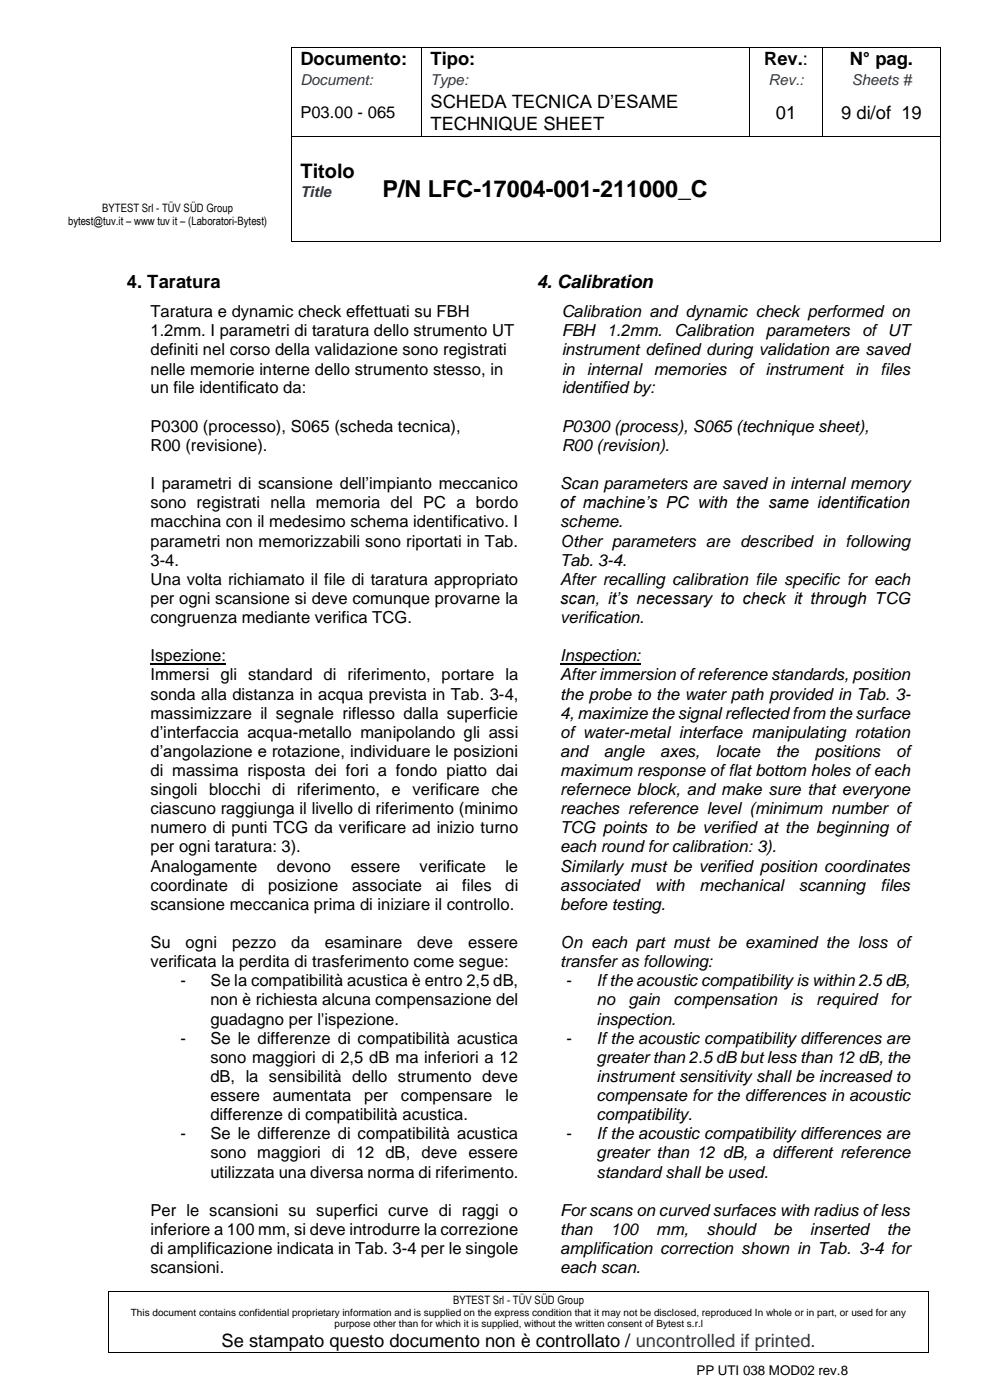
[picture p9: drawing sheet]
<svg xmlns="http://www.w3.org/2000/svg" width="210mm" height="297mm" viewBox="0 0 210 297" stroke-linecap="round" stroke-linejoin="round" font-family="sans-serif">
<defs><g id="words">
<text font-size="5" x="81.2" y="41.8">P/N LFC-17004-001-211000_C</text>
<text font-size="4.2" x="63.7" y="37.9">Titolo</text>
<g font-size="3.9">
<text x="63.7" y="13.8">Documento:</text>
<text x="91.3" y="13.8">Tipo:</text>
<text x="162.1" y="13.8">Rev.:</text>
<text x="180.2" y="13.8">N° pag.</text>
<text x="91.3" y="22.9">SCHEDA TECNICA D’ESAME</text>
<text x="91.3" y="27.7">TECHNIQUE SHEET</text>
<text x="164.6" y="25.3">01</text>
<text x="178.4" y="25.3">9 di/of 19</text>
<text x="26.9" y="61.1">4. Taratura</text>
<text x="113.9" y="61.1">4. Calibration</text>
<text x="47" y="285.7">Se stampato questo documento non è controllato / uncontrolled if printed.</text>
</g>
<g font-size="3.5">
<text x="63.7" y="25.1">P03.00 - 065</text>
<text x="31.9" y="67.3">Taratura e dynamic check effettuati su FBH</text>
<text x="31.9" y="71.3">1.2mm. I parametri di taratura dello strumento UT</text>
<text x="119.2" y="67.3">Calibration and dynamic check performed on</text>
<text x="119.2" y="71.3">FBH 1.2mm.</text>
<text x="143.1" y="71.3">Calibration</text>
<text x="162.5" y="71.3">parameters</text>
<text x="182.9" y="71.3">of UT</text>
<text x="31.9" y="75.4">definiti nel corso della validazione sono registrati</text>
<text x="119.2" y="75.4">instrument defined during validation are saved</text>
<text x="31.9" y="79.5">nelle memorie interne dello strumento stesso, in</text>
<text x="31.9" y="83.5">un file identificato da:</text>
<text x="119.2" y="79.5">in</text>
<text x="119.2" y="83.5">identified by:</text>
<text x="124.5" y="79.5">internal memories</text>
<text x="156.8" y="79.5">of instrument in</text>
<text x="186.8" y="79.5">files</text>
<text x="31.9" y="91.6">P0300 (processo), S065 (scheda tecnica),</text>
<text x="31.9" y="95.7">R00 (revisione).</text>
<text x="119.2" y="91.6">P0300 (process), S065 (technique sheet),</text>
<text x="119.2" y="95.7">R00 (revision).</text>
<text x="31.9" y="103.8">I parametri di scansione dell’impianto meccanico</text>
<text x="31.9" y="107.8">sono registrati nella memoria del PC a bordo</text>
<text x="118.9" y="103.8">Scan parameters are saved in internal memory</text>
<text x="118.9" y="107.8">of machine’s PC with the same identification</text>
<text x="31.9" y="111.9">macchina con il medesimo schema identificativo. I</text>
<text x="118.9" y="111.9">scheme.</text>
<text x="31.9" y="116">parametri non memorizzabili sono riportati in Tab.</text>
<text x="118.9" y="116">Other parameters are described in following</text>
<text x="31.9" y="120">3-4.</text>
<text x="31.9" y="124.1">Una volta richiamato il file di taratura appropriato</text>
<text x="118.9" y="120">Tab. 3-4.</text>
<text x="118.9" y="124.1">After recalling calibration file specific for each</text>
<text x="31.9" y="128.1">per ogni scansione si deve comunque provarne la</text>
<text x="118.9" y="128.1">scan, it’s necessary to check it through TCG</text>
<text x="31.9" y="132.2">congruenza mediante verifica TCG.</text>
<text x="118.9" y="132.2">verification.</text>
<text x="31.9" y="140.3">Ispezione:</text>
<text x="118.9" y="140.3">Inspection:</text>
<text x="31.9" y="144.4">Immersi gli standard di riferimento, portare la</text>
<text x="31.9" y="148.4">sonda alla distanza in acqua prevista in Tab. 3-4,</text>
<text x="118.9" y="144.4">After immersion of reference standards, position</text>
<text x="118.9" y="148.4">the probe to the water path provided in Tab. 3-</text>
<text x="31.9" y="152.5">massimizzare il segnale riflesso dalla superficie</text>
<text x="118.9" y="152.5">4, maximize the signal reflected from the surface</text>
<text x="31.9" y="156.5">d’interfaccia acqua-metallo manipolando gli assi</text>
<text x="31.9" y="160.6">d’angolazione e rotazione, individuare le posizioni</text>
<text x="118.9" y="156.5">of water-metal interface manipulating rotation</text>
<text x="118.9" y="160.6">and</text>
<text x="128.1" y="160.6">angle</text>
<text x="140" y="160.6">axes,</text>
<text x="151.8" y="160.6">locate</text>
<text x="164.6" y="160.6">the</text>
<text x="172.8" y="160.6">positions</text>
<text x="190.1" y="160.6">of</text>
<text x="31.9" y="164.7">di massima risposta dei fori a fondo piatto dai</text>
<text x="118.9" y="164.7">maximum response of flat bottom holes of each</text>
<text x="31.9" y="168.7">singoli</text>
<text x="31.9" y="172.7">ciascuno raggiunga il livello di riferimento (minimo</text>
<text x="44.4" y="168.7">blocchi di riferimento, e</text>
<text x="87.5" y="168.7">verificare che</text>
<text x="118.9" y="168.7">refernece block, and make sure that everyone</text>
<text x="118.9" y="172.7">reaches reference level (minimum number of</text>
<text x="31.9" y="176.8">numero di punti TCG da verificare ad inizio turno</text>
<text x="118.9" y="176.8">TCG points to be verified at the beginning of</text>
<text x="31.9" y="180.9">per ogni taratura: 3).</text>
<text x="31.9" y="184.9">Analogamente</text>
<text x="58.7" y="184.9">devono</text>
<text x="74.4" y="184.9">essere</text>
<text x="89" y="184.9">verificate</text>
<text x="107.2" y="184.9">le</text>
<text x="118.9" y="180.9">each round for calibration: 3).</text>
<text x="118.9" y="184.9">Similarly must be verified position coordinates</text>
<text x="31.9" y="189">coordinate</text>
<text x="51.3" y="189">di</text>
<text x="56.9" y="189">posizione</text>
<text x="74.7" y="189">associate</text>
<text x="92.4" y="189">ai</text>
<text x="98" y="189">files</text>
<text x="107.2" y="189">di</text>
<text x="118.9" y="189">associated</text>
<text x="138.9" y="189">with</text>
<text x="148.4" y="189">mechanical</text>
<text x="169.4" y="189">scanning</text>
<text x="186.8" y="189">files</text>
<text x="31.9" y="193.1">scansione meccanica prima di iniziare il controllo.</text>
<text x="118.9" y="193.1">before testing.</text>
<text x="31.9" y="201.2">Su</text>
<text x="39.4" y="201.2">ogni</text>
<text x="49.2" y="201.2">pezzo</text>
<text x="61.8" y="201.2">da</text>
<text x="68.9" y="201.2">esaminare</text>
<text x="88.5" y="201.2">deve</text>
<text x="99.3" y="201.2">essere</text>
<text x="118.9" y="201.2">On each part must be examined the loss of</text>
<text x="31.9" y="205.2">verificata la perdita di trasferimento come segue:</text>
<text x="38.3" y="209.3">-</text>
<text x="44.6" y="209.3">Se la compatibilità acustica è entro 2,5 dB,</text>
<text x="118.9" y="205.2">transferas following:</text>
<text x="120.2" y="209.3">-</text>
<text x="126.6" y="209.3">If the acoustic compatibility is within 2.5 dB,</text>
<text x="44.6" y="213.3">non è richiesta alcuna compensazione del</text>
<text x="126.6" y="213.3">no</text>
<text x="133.3" y="213.3">gain</text>
<text x="142.9" y="213.3">compensation</text>
<text x="167.7" y="213.3">is</text>
<text x="173.2" y="213.3">required</text>
<text x="188.9" y="213.3">for</text>
<text x="38.3" y="221.4">-</text>
<text x="44.6" y="217.4">guadagno per l'ispezione.</text>
<text x="44.6" y="221.4">Se le differenze di compatibilità acustica</text>
<text x="120.2" y="221.4">-</text>
<text x="126.6" y="217.4">inspection.</text>
<text x="126.6" y="221.4">If the acoustic compatibility differences are</text>
<text x="44.6" y="225.5">sono maggiori di 2,5 dB ma inferiori a 12</text>
<text x="126.6" y="225.5">greater than 2.5 dB but less than 12 dB, the</text>
<text x="44.6" y="229.6">dB, la sensibilità dello strumento deve</text>
<text x="44.6" y="233.6">essere</text>
<text x="57.9" y="233.6">aumentata</text>
<text x="77.3" y="233.6">per</text>
<text x="85.1" y="233.6">compensare</text>
<text x="107.2" y="233.6">le</text>
<text x="126.6" y="229.6">instrument sensitivity shall be increased to</text>
<text x="126.6" y="233.6">compensate for the differences in acoustic</text>
<text x="44.6" y="237.7">differenze di compatibilità acustica.</text>
<text x="126.6" y="237.7">compatibility.</text>
<text x="38.3" y="241.8">-</text>
<text x="44.6" y="241.8">Se le differenze di compatibilità acustica</text>
<text x="44.6" y="245.8">sono maggiori di 12 dB, deve essere</text>
<text x="120.2" y="241.8">-</text>
<text x="126.6" y="241.8">If the acoustic compatibility differences are</text>
<text x="126.6" y="245.8">greater than 12 dB, a different reference</text>
<text x="44.6" y="249.8">utilizzata una diversa norma di riferimento.</text>
<text x="126.6" y="249.8">standard shall be used.</text>
<text x="31.9" y="258">Per le scansioni su superfici curve di raggi o</text>
<text x="118.9" y="258">For scans on curved surfaces with radius of less</text>
<text x="31.9" y="262">inferiore a 100 mm, si deve introdurre la correzione</text>
<text x="118.9" y="262">than</text>
<text x="129.5" y="262">100</text>
<text x="139.2" y="262">mm,</text>
<text x="149.9" y="262">should</text>
<text x="164.1" y="262">be</text>
<text x="171.8" y="262">inserted</text>
<text x="188.1" y="262">the</text>
<text x="31.9" y="266.1">di amplificazione indicata in Tab. 3-4 per le singole</text>
<text x="118.9" y="266.1">amplification correction shown in Tab. 3-4 for</text>
<text x="31.9" y="270.1">scansioni.</text>
<text x="118.9" y="270.1">each scan.</text>
</g>
<g font-size="3.2" fill="#17365d">
<text x="63.7" y="18">Document:</text>
<text x="91.3" y="18">Type:</text>
<text x="163.1" y="18">Rev.:</text>
<text x="180.7" y="18">Sheets #</text>
<text x="63.7" y="41.7">Title</text>
</g>
<text font-size="2.8" x="147.7" y="291.8">PP UTI 038 MOD02 rev.8</text>
<g font-size="2.5">
<text x="14.5" y="47.7">bytest@tuv.it – www tuv it – (Laboratori-Bytest)</text>
<text x="21.7" y="44.9">BYTEST Srl - TÜV SÜD Group</text>
<text x="96.1" y="276.7">BYTEST Srl - TÜV SÜD Group</text>
</g>
<g font-size="2.1">
<text x="27.7" y="279.2">This document contains confidential proprietary information and is supplied on the express condition that it may not be disclosed, reproduced In whole or in part, or used for any</text>
<text x="71" y="281.6">purpose other than for which it is supplied, without the written consent of Bytest s.r.l</text>
</g>
</g></defs>
<g fill="#000">
<path d="M61.7 10h.2v.2h-.2z" fill-rule="evenodd"/>
<path d="M61.7 10h.2v.2h-.2z" fill-rule="evenodd"/>
<path d="M61.7 19h.2v.2h-.2z" fill-rule="evenodd"/>
<path d="M89.4 10h.2v.2h-.2z" fill-rule="evenodd"/>
<path d="M89.4 19h.2v.2h-.2z" fill-rule="evenodd"/>
<path d="M159 10h.2v.2h-.2z" fill-rule="evenodd"/>
<path d="M159 19h.2v.2h-.2z" fill-rule="evenodd"/>
<path d="M174.4 10h.2v.2h-.2z" fill-rule="evenodd"/>
<path d="M174.4 19h.2v.2h-.2z" fill-rule="evenodd"/>
<path d="M199.4 10h.2v.2h-.2z" fill-rule="evenodd"/>
<path d="M199.4 10h.2v.2h-.2z" fill-rule="evenodd"/>
<path d="M199.4 19h.2v.2h-.2z" fill-rule="evenodd"/>
<path d="M61.7 28.8h.2v.2h-.2z" fill-rule="evenodd"/>
<path d="M79.3 28.8h.2v.2h-.2z" fill-rule="evenodd"/>
<path d="M89.4 28.8h.2v.2h-.2z" fill-rule="evenodd"/>
<path d="M159 28.8h.2v.2h-.2z" fill-rule="evenodd"/>
<path d="M174.4 28.8h.2v.2h-.2z" fill-rule="evenodd"/>
<path d="M199.4 28.8h.2v.2h-.2z" fill-rule="evenodd"/>
<path d="M61.7 51.1h.2v.1h-.2z" fill-rule="evenodd"/>
<path d="M61.7 51.1h.2v.1h-.2z" fill-rule="evenodd"/>
<path d="M79.3 51.1h.2v.1h-.2z" fill-rule="evenodd"/>
<path d="M199.4 51.1h.2v.1h-.2z" fill-rule="evenodd"/>
<path d="M199.4 51.1h.2v.1h-.2z" fill-rule="evenodd"/>
<path d="M22.9 273.8h.2v.2h-.2z" fill-rule="evenodd"/>
<path d="M22.9 273.8h.2v.2h-.2z" fill-rule="evenodd"/>
<path d="M197 273.8h.1v.2h-.1z" fill-rule="evenodd"/>
<path d="M197 273.8h.1v.2h-.1z" fill-rule="evenodd"/>
<path d="M22.9 286.9h.2v.1h-.2z" fill-rule="evenodd"/>
<path d="M22.9 286.9h.2v.1h-.2z" fill-rule="evenodd"/>
<path d="M197 286.9h.1v.1h-.1z" fill-rule="evenodd"/>
<path d="M197 286.9h.1v.1h-.1z" fill-rule="evenodd"/>
</g>
<g fill="none" stroke="#000" stroke-width=".21">
<path d="M61.8 10.2v8.8M61.8 19.2v9.6M61.9 10.1h27.5M89.5 10.2v8.8M89.5 19.2v9.6M89.6 10.1h69.4M159.1 10.2v8.8M159.1 19.2v9.6M159.2 10.1h15.2M174.5 10.2v8.8M174.5 19.2v9.6M174.6 10.1h24.8"/>
<path d="M199.5 10.2v8.8M199.5 19.2v9.6M61.8 29v22.1M61.9 28.9h17.4M79.5 28.9h9.9M89.6 28.9h69.4M159.2 28.9h15.2M174.6 28.9h24.8M199.5 29v22.1M61.9 51.1h17.4M79.5 51.1h119.9M23 274v12.9"/>
<path d="M23.1 273.9h173.9M197.1 274v12.9M23.1 286.9h173.9"/>
</g>
<path d="M31.9 140.8h16.1M118.9 140.8h17" fill="none" stroke="#000" stroke-width=".25"/>
<use href="#words"/>
</svg>
